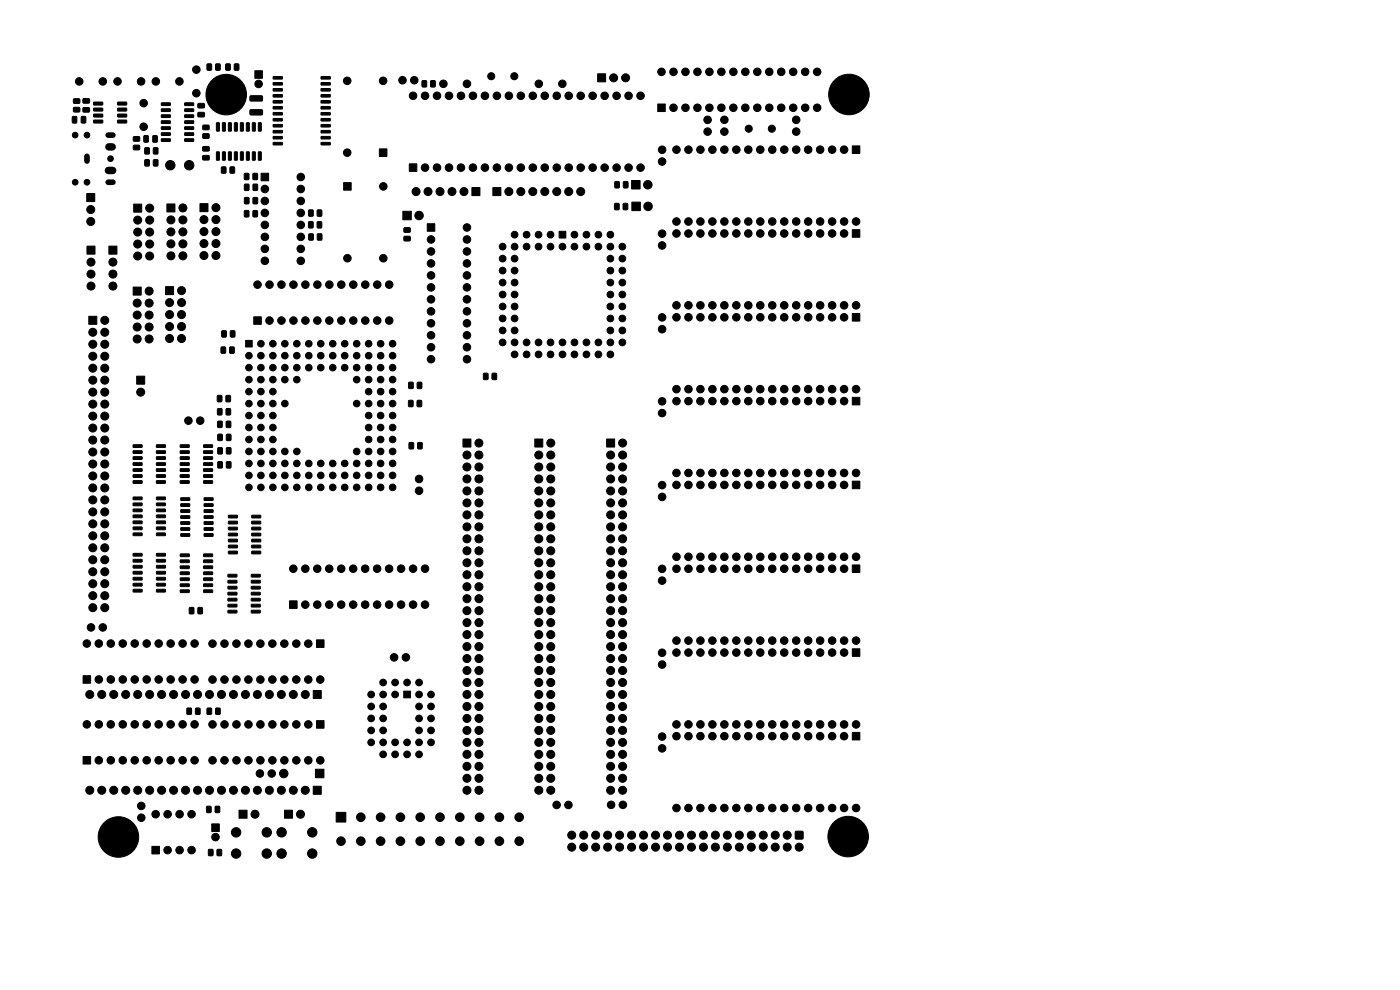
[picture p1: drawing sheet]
<svg xmlns="http://www.w3.org/2000/svg" width="297mm" height="210mm" viewBox="0 0 297 210" stroke-linecap="round" stroke-linejoin="round" font-family="sans-serif">
<g fill="none" stroke="#000" stroke-width="1">
<circle cx="72.3" cy="178.4" r=".51"/>
<circle cx="76.5" cy="173.4" r=".51"/>
<circle cx="76.5" cy="178.4" r=".51"/>
<circle cx="80.7" cy="173.4" r=".51"/>
<circle cx="80.7" cy="178.4" r=".51"/>
<circle cx="84.9" cy="178.4" r=".51"/>
<circle cx="84.9" cy="173.4" r=".51"/>
<circle cx="89.1" cy="173.4" r=".51"/>
<circle cx="89.1" cy="178.4" r=".51"/>
<circle cx="93.3" cy="173.4" r=".51"/>
<circle cx="93.3" cy="178.4" r=".51"/>
<circle cx="97.5" cy="178.4" r=".51"/>
<circle cx="97.5" cy="173.4" r=".51"/>
<circle cx="101.7" cy="173.4" r=".51"/>
<circle cx="101.7" cy="178.4" r=".51"/>
<circle cx="105.9" cy="173.4" r=".51"/>
<circle cx="105.9" cy="178.4" r=".51"/>
<circle cx="110.1" cy="173.4" r=".51"/>
<circle cx="110.1" cy="178.4" r=".51"/>
</g>
<g fill="#000" stroke="#000" stroke-width=".21">
<path d="M44 13.6l.7-.1 .2 .2v1l-.1 .2h-.7l-.2-.1zM45.8 13.6l.7-.1 .2 .2v1l-.1 .2h-.6l-.3-.1zM47.9 13.6l.7-.1 .3 .2v1l-.2 .2h-.6l-.2-.1zM49.7 13.6l.8-.1 .2 .2v1l-.2 .2h-.6l-.2-.1zM54.1 15h1.6v1.6h-1.6zM58 16.3l1.8-.1 .1 .5-1.9 .1zM58 17.5h1.8l.1 .5h-1.9zM58 18.8h1.8l.1 .4-1.9 .1zM68.1 18.8h1.9l.1 .4-1.9 .1zM68.1 17.5h1.9l.1 .5h-1.9zM68.1 16.3l1.9-.1 .1 .5-1.9 .1zM89.6 17.2l.7-.1 .2 .1v1l-.1 .3h-.6l-.3-.2z"/>
<path d="M91.4 17.2l.7-.1 .2 .1 .1 1-.2 .3h-.6l-.2-.2zM126.8 15.7h1.7v1.7h-1.7zM15.4 24.7h.7l.2 .1v1.1l-.1 .2h-.6l-.3-.1zM15.6 21l1.2-.1 .2 .3-.1 .6-.2 .2-1-.1-.1-.2zM15.6 22.8h1.2l.2 .2-.1 .6-.2 .2h-1l-.1-.3zM17.6 22.9l1.3-.1 .1 .3v.5l-.2 .2h-1.1l-.1-.2zM17.6 21l1.3-.1 .1 .3v.5l-.2 .2h-1.1l-.1-.2zM17.3 24.7h.7l.2 .1v1.1l-.1 .2h-.6l-.3-.1zM19.9 21.7h1.8l.1 .5-1.9 .1zM19.9 23l1.8-.1 .1 .6-1.9 .1zM19.9 24.2h1.8l.1 .5-1.9 .1zM19.9 25.5h1.8l.1 .5-1.9 .1z"/>
<path d="M25 25.5h1.8l.1 .5-1.9 .1zM25 24.2h1.8l.1 .5-1.9 .1zM25 23l1.8-.1 .1 .6-1.9 .1zM25 21.7h1.8l.1 .5-1.9 .1zM28.3 30.8h1.2l.2 .2-.1 .6-.2 .2h-1l-.1-.2zM28.3 29h1.2l.2 .2-.1 .6-.2 .2h-1l-.1-.3zM30.8 31.4l.7-.1 .2 .2v1l-.1 .2h-.7l-.2-.2zM30.8 33.9l.7-.1 .2 .2v1l-.1 .2h-.7l-.2-.1zM30.6 28.8l.6-.1 .3 .2v1l-.2 .3h-.6l-.2-.2zM32.6 31.4l.7-.1 .2 .2v1l-.1 .2h-.6l-.3-.2zM32.6 33.9l.7-.1 .2 .2v1l-.1 .2h-.6l-.3-.1zM32.5 28.8l.6-.1 .3 .2v1l-.2 .3h-.6l-.2-.2z"/>
<path d="M34.3 21.8h1.8v.5l-1.8 .1zM34.3 23.1h1.8v.5l-1.8 .1zM34.3 24.4l1.8-.1v.5l-1.8 .1zM34.3 25.7l1.8-.1v.5l-1.8 .1zM34.3 26.9h1.8v.5l-1.8 .1zM34.3 28.2h1.8v.5h-1.8zM34.3 29.5l1.8-.1v.5l-1.8 .1zM39.2 29.5l1.8-.1 .1 .5-1.9 .1zM39.2 28.2h1.8l.1 .5h-1.9zM39.2 26.9h1.8l.1 .5-1.9 .1zM39.2 25.7l1.8-.1 .1 .5-1.9 .1zM39.2 24.4l1.8-.1 .1 .5-1.9 .1z"/>
<path d="M39.2 23.1h1.8l.1 .5-1.9 .1zM39.2 21.8h1.8l.1 .5-1.9 .1zM42 22l1.2-.1 .2 .3v.6l-.3 .1h-1l-.2-.2zM42 23.9l1.2-.1 .2 .3v.6l-.3 .1h-1l-.2-.2zM43 33h1.3l.1 .2v.6l-.2 .2-1.1-.1-.1-.2zM43 31.1h1.3l.1 .2v.6l-.2 .2-1.1-.1-.1-.2zM43.1 28.4h1.1l.2 .2v.6l-.3 .2-1-.1-.1-.2zM43.1 26.6l1.1-.1 .2 .3v.6l-.3 .1h-1l-.1-.2zM46 26.1h.5v1.7l-.6-.1zM46 32.2l.5 .1v1.7l-.6-.1zM47 35.4h.7l.2 .1 .1 1-.2 .2-.6 .1-.2-.2zM47.2 26.1h.6l-.1 1.7-.5-.1z"/>
<path d="M47.2 32.2l.6 .1-.1 1.7-.5-.1zM48.8 35.4h.7l.3 .1v1l-.2 .2-.6 .1-.2-.2zM48.5 26.1h.6l-.1 1.7-.5-.1zM48.5 32.2l.6 .1-.1 1.7-.5-.1zM49.8 26.1h.6l-.1 1.7-.6-.1zM49.8 32.2l.6 .1-.1 1.7-.6-.1zM51 26.1h.6l-.1 1.7-.5-.1zM51 32.2l.6 .1-.1 1.7-.5-.1zM51.9 36.8l.7-.1 .2 .2v1l-.1 .2h-.6l-.3-.1zM51.9 39.1l.7-.1 .2 .2v1l-.1 .2h-.6l-.3-.1zM52.3 26.1h.6l-.1 1.7-.5-.1zM52.3 32.2l.6 .1-.1 1.7-.5-.1z"/>
<path d="M53.7 36.8l.7-.1 .2 .2 .1 1-.2 .2h-.6l-.3-.1zM53.7 39.1l.7-.1 .3 .2v1l-.2 .2h-.6l-.2-.1zM53.6 26.1h.6l-.1 1.7-.6-.1zM53.6 32.2l.6 .1-.1 1.7-.6-.1zM54.8 26.1h.6l-.1 1.7-.5-.1zM54.8 32.2l.6 .1-.1 1.7-.5-.1zM55.4 36.8h1.6v1.5h-1.6zM53.1 20.4l2.5-.1 .1 .3v.7l-.2 .2-2.3-.1-.2-.2zM53.1 23.3h2.5l.1 .2v.7l-.2 .2h-2.3l-.2-.2zM58 20.1h1.8l.1 .4-1.9 .1zM58 21.4l1.8-.1 .1 .5-1.9 .1zM58 22.6h1.8l.1 .5h-1.9z"/>
<path d="M58 23.9h1.8l.1 .4-1.9 .1zM58 25.2l1.8-.1 .1 .5-1.9 .1zM58 26.4h1.8l.1 .5h-1.9zM58 27.7h1.8l.1 .4-1.9 .1zM58 29l1.8-.1 .1 .5-1.9 .1zM58 30.2h1.8l.1 .5h-1.9zM68.1 30.2h1.9l.1 .5h-1.9zM68.1 29l1.9-.1 .1 .5-1.9 .1zM68.1 27.7h1.9l.1 .4-1.9 .1zM68.1 26.4h1.9l.1 .5h-1.9zM68.1 25.2l1.9-.1 .1 .5-1.9 .1zM68.1 23.9h1.9l.1 .4-1.9 .1z"/>
<path d="M68.1 22.6h1.9l.1 .5h-1.9zM68.1 21.4l1.9-.1 .1 .5-1.9 .1zM68.1 20.1h1.9l.1 .4-1.9 .1zM72.9 38.7h1.6v1.6h-1.6zM80.5 31.6h1.6v1.6h-1.6zM86.8 34.8h1.6v1.6h-1.6zM100.1 39.8h1.7v1.7h-1.7zM130.5 38.6l.7-.1 .2 .1v1l-.1 .3h-.7l-.2-.2zM132.3 38.6l.7-.1 .2 .1v1l-.1 .3h-.6l-.3-.2zM139.5 22.1h1.6v1.6h-1.6zM180.8 30.9h1.6v1.7h-1.6zM18.4 41.1h1.7v1.7h-1.7z"/>
<path d="M18.5 52.2h1.7v1.7h-1.7zM23.1 52.2h1.7v1.7h-1.7zM28.4 43.3h1.7v1.7h-1.7zM35.4 43.3h1.7v1.7h-1.7zM42.4 43.2h1.7v1.7h-1.7zM51.9 44.7l.7-.1 .2 .2v1l-.1 .2h-.6l-.3-.1zM51.9 41.9h.7l.2 .1 .1 1-.2 .3h-.6l-.3-.2zM53.7 44.7l.7-.1 .2 .2 .1 1-.2 .2h-.6l-.3-.1zM53.7 41.9h.7l.3 .1v1l-.2 .3h-.6l-.2-.2zM65.5 47.1l.7-.1 .2 .1 .1 1-.2 .3h-.6l-.3-.2zM65.5 44.6l.7-.1 .2 .2 .1 .9-.2 .3h-.6l-.2-.2zM65.5 49.6h.7l.3 .1v1l-.2 .3h-.6l-.2-.2z"/>
<path d="M67.3 47.1l.7-.1 .3 .1v1l-.2 .3h-.6l-.2-.2zM67.3 44.6l.7-.1 .3 .2v.9l-.2 .3h-.6l-.2-.2zM67.4 49.6h.7l.2 .1v1l-.1 .3h-.7l-.2-.2zM85.5 44.8h1.8v1.8h-1.8zM85.7 50.2l1.2-.1 .2 .3-.1 .6-.2 .1h-1l-.1-.2zM85.7 48.4l1.2-.1 .2 .2-.1 .7-.2 .1h-1l-.1-.2zM90.6 47.5h1.6v1.6h-1.6zM104.6 39.8h1.7v1.7h-1.7zM118.6 49.1h1.4v1.4h-1.4zM130.4 43.2l.7-.1 .3 .2v1l-.2 .2h-.6l-.2-.1zM132.2 43.2l.7-.1 .3 .2v1l-.2 .2h-.6l-.2-.1zM134 38.3h1.8v1.8h-1.8z"/>
<path d="M134 42.9h1.8v1.8h-1.8zM180.8 48.7h1.6v1.6h-1.6zM18.8 67.1h1.7v1.7h-1.7zM28.2 60.9h1.7v1.7h-1.7zM35.1 60.8h1.7v1.7h-1.7zM46.9 73.6h.7l.3 .1v1l-.2 .3h-.6l-.2-.2zM47.1 70.2l.7-.1 .2 .2v1l-.1 .2h-.6l-.3-.1zM48.8 73.6h.7l.2 .1v1l-.1 .3h-.7l-.2-.2zM48.9 70.2l.7-.1 .2 .2 .1 1-.2 .2h-.6l-.2-.1zM52.1 72.2h1.4v1.4h-1.4zM53.8 67.2h1.6v1.6h-1.6zM102.6 79.2l.7-.1 .2 .2 .1 1-.2 .2-.6 .1-.2-.2z"/>
<path d="M104.4 79.2l.7-.1 .3 .2v1l-.2 .2-.6 .1-.2-.2zM180.8 66.5h1.6v1.6h-1.6zM28.3 94.4l1.8-.1 .1 .5-1.9 .1zM28.3 95.6h1.8l.1 .5-1.9 .1zM28.3 96.9h1.8l.1 .5-1.9 .1zM28.3 98.2h1.8l.1 .4-1.9 .1zM28.3 99.5l1.8-.1 .1 .5-1.9 .1zM29 79.8h1.7v1.7h-1.7zM33.2 99.5l1.8-.1 .1 .5-1.8 .1zM33.2 98.2h1.8l.1 .4-1.8 .1zM33.2 96.9h1.8l.1 .5-1.8 .1zM33.2 95.6h1.8l.1 .5-1.8 .1z"/>
<path d="M33.2 94.4l1.8-.1 .1 .5-1.8 .1zM38.3 94.4l1.8-.1 .1 .5-1.9 .1zM38.3 95.6h1.8l.1 .5-1.9 .1zM38.3 96.9h1.8l.1 .5-1.9 .1zM38.3 98.2h1.8l.1 .4-1.9 .1zM38.3 99.5l1.8-.1 .1 .5-1.9 .1zM43.2 99.5l1.8-.1 .1 .5-1.8 .1zM43.2 98.2h1.8l.1 .4-1.8 .1zM43.2 96.9h1.8l.1 .5-1.8 .1zM43.2 95.6h1.8l.1 .5-1.8 .1zM43.2 94.4l1.8-.1 .1 .5-1.8 .1zM46.2 86.7h.7l.2 .1v1l-.1 .2-.6 .1-.3-.2z"/>
<path d="M46.2 89.4l.7-.1 .2 .2 .1 1-.2 .2h-.6l-.2-.1zM46.2 92.2l.7-.1 .3 .1v1l-.2 .3h-.6l-.2-.2zM46.2 98l.8-.1 .2 .2v1l-.2 .2h-.6l-.2-.1zM46.2 95l.8-.1 .2 .2v1l-.2 .2h-.6l-.2-.1zM46.1 83.9h.8l.2 .1v1l-.2 .2-.6 .1-.2-.2zM48 86.7h.7l.2 .1 .1 1-.2 .2-.6 .1-.3-.2zM48 89.4l.7-.1 .3 .2v1l-.2 .2h-.6l-.2-.1zM48.1 92.2l.7-.1 .2 .1v1l-.1 .3h-.7l-.2-.2zM48.1 98l.7-.1 .2 .2v1l-.1 .2h-.6l-.3-.1zM48.1 95l.7-.1 .2 .2v1l-.1 .2h-.6l-.3-.1zM48 83.9h.7l.2 .1v1l-.1 .2-.6 .1-.3-.2zM86.7 85l.7-.1 .2 .2 .1 1-.2 .2h-.6l-.2-.2z"/>
<path d="M86.7 81.1l.7-.1 .3 .2v1l-.2 .2h-.6l-.2-.1zM86.8 93.9l.7-.1 .3 .2v1l-.2 .2-.6 .1-.2-.2zM88.5 85l.7-.1 .3 .2v1l-.2 .2h-.6l-.2-.2zM88.6 81.1l.7-.1 .2 .2v1l-.1 .2h-.7l-.2-.1zM88.6 93.9l.7-.1 .3 .2v1l-.2 .2-.6 .1-.2-.2zM98.2 93.1h1.7v1.7h-1.7zM113.5 93.1h1.6v1.7h-1.6zM128.7 93.1h1.7v1.7h-1.7zM180.8 84.3h1.6v1.6h-1.6zM28.3 100.7h1.8l.1 .5-1.9 .1zM28.3 102h1.8l.1 .5h-1.9zM28.3 117.4h1.8l.1 .5-1.9 .1z"/>
<path d="M28.3 118.7h1.8l.1 .5h-1.9zM28.3 105.5l1.8-.1 .1 .5-1.9 .1zM28.3 106.7h1.8l.1 .5-1.9 .1zM28.3 108h1.8l.1 .5h-1.9zM28.3 109.3l1.8-.1 .1 .5-1.9 .1zM28.3 110.5h1.8l.1 .5-1.9 .1zM28.3 111.8h1.8l.1 .5-1.9 .1zM28.3 113.1h1.8l.1 .4-1.9 .1zM33.2 102h1.8l.1 .5h-1.8zM33.2 100.7h1.8l.1 .5-1.8 .1zM33.2 118.7h1.8l.1 .5h-1.8zM33.2 117.4h1.8l.1 .5-1.8 .1z"/>
<path d="M33.2 113.1h1.8l.1 .4-1.8 .1zM33.2 111.8h1.8l.1 .5-1.8 .1zM33.2 110.5h1.8l.1 .5-1.8 .1zM33.2 109.3l1.8-.1 .1 .5-1.8 .1zM33.2 108h1.8l.1 .5h-1.8zM33.2 106.7h1.8l.1 .5-1.8 .1zM33.2 105.5l1.8-.1 .1 .5-1.8 .1zM38.3 100.7h1.8l.1 .5-1.9 .1zM38.3 102h1.8l.1 .5h-1.9zM38.3 117.5h1.8l.1 .5-1.9 .1zM38.3 118.8h1.8l.1 .5h-1.9zM38.4 105.6h1.8l.1 .5-1.9 .1z"/>
<path d="M38.4 106.9h1.8l.1 .4-1.9 .1zM38.4 108.2l1.8-.1 .1 .5-1.9 .1zM38.4 109.4h1.8l.1 .5-1.9 .1zM38.4 110.7h1.8l.1 .5h-1.9zM38.4 112l1.8-.1 .1 .5-1.9 .1zM38.4 113.2h1.8l.1 .5-1.9 .1zM43.2 102h1.8l.1 .5h-1.8zM43.2 100.7h1.8l.1 .5-1.8 .1zM43.2 118.8h1.8l.1 .5h-1.8zM43.2 117.5h1.8l.1 .5-1.8 .1zM43.3 113.2h1.8l.1 .5-1.8 .1zM43.3 112l1.8-.1 .1 .5-1.8 .1z"/>
<path d="M43.3 110.7h1.8l.1 .5h-1.8zM43.3 109.4h1.8l.1 .5-1.8 .1zM43.3 108.2l1.8-.1 .1 .5-1.8 .1zM43.3 106.9h1.8l.1 .4-1.8 .1zM43.3 105.6h1.8l.1 .5-1.8 .1zM48.5 109.3h1.8l.1 .5-1.9 .1zM48.5 110.6h1.8l.1 .5h-1.9zM48.5 111.9l1.8-.1 .1 .5-1.9 .1zM48.5 113.1h1.8l.1 .5-1.9 .1zM48.5 114.4h1.8l.1 .5h-1.9zM48.5 115.7l1.8-.1 .1 .5-1.9 .1zM48.5 116.9h1.8l.1 .5-1.9 .1z"/>
<path d="M53.4 116.9h1.8l.1 .5-1.8 .1zM53.4 115.7l1.8-.1 .1 .5-1.8 .1zM53.4 114.4h1.8l.1 .5h-1.8zM53.4 113.1h1.8l.1 .5-1.8 .1zM53.4 111.9l1.8-.1 .1 .5-1.8 .1zM53.4 110.6h1.8l.1 .5h-1.8zM53.4 109.3h1.8l.1 .5-1.8 .1zM180.8 102.1h1.6v1.6h-1.6zM180.8 119.8h1.6v1.7h-1.6zM28.3 120l1.8-.1 .1 .5-1.9 .1zM28.3 121.2h1.8l.1 .5-1.9 .1zM28.3 122.5h1.8l.1 .5h-1.9z"/>
<path d="M28.3 123.8l1.8-.1 .1 .5-1.9 .1zM28.3 125h1.8l.1 .5-1.9 .1zM33.2 125h1.8l.1 .5-1.8 .1zM33.2 123.8l1.8-.1 .1 .5-1.8 .1zM33.2 122.5h1.8l.1 .5h-1.8zM33.2 121.2h1.8l.1 .5-1.8 .1zM33.2 120l1.8-.1 .1 .5-1.8 .1zM38.3 120.1l1.8-.1 .1 .5-1.9 .1zM38.3 121.3h1.8l.1 .5-1.9 .1zM38.3 122.6h1.8l.1 .5-1.9 .1zM38.3 123.9h1.8l.1 .4-1.9 .1zM38.3 125.2l1.8-.1 .1 .5-1.9 .1z"/>
<path d="M40.2 128.9l.7-.1 .2 .2 .1 1-.2 .2h-.6l-.3-.1zM42 128.9l.7-.1 .3 .2v1l-.2 .2h-.6l-.2-.1zM43.2 125.2l1.8-.1 .1 .5-1.8 .1zM43.2 123.9h1.8l.1 .4-1.8 .1zM43.2 122.6h1.8l.1 .5-1.8 .1zM43.2 121.3h1.8l.1 .5-1.8 .1zM43.2 120.1l1.8-.1 .1 .5-1.8 .1zM48.4 121.9l1.8-.1 .1 .5-1.9 .1zM48.4 123.1h1.8l.1 .5-1.9 .1zM48.4 124.4h1.8l.1 .5h-1.9zM48.4 125.7l1.8-.1 .1 .5-1.9 .1zM48.4 126.9h1.8l.1 .5-1.9 .1z"/>
<path d="M48.4 128.2h1.8l.1 .5-1.9 .1zM48.4 129.5h1.8l.1 .4-1.9 .1zM53.3 129.5h1.8l.1 .4-1.8 .1zM53.3 128.2h1.8l.1 .5-1.8 .1zM53.3 126.9h1.8l.1 .5-1.8 .1zM53.3 125.7l1.8-.1 .1 .5-1.8 .1zM53.3 124.4h1.8l.1 .5h-1.8zM53.3 123.1h1.8l.1 .5-1.8 .1zM53.3 121.9l1.8-.1 .1 .5-1.8 .1zM61.4 127.5h1.6v1.6h-1.6zM67.1 135.7h1.6v1.6h-1.6zM180.8 137.6h1.6v1.6h-1.6z"/>
<path d="M17.6 143.3h1.6v1.6h-1.6zM39.7 150.2h.7l.2 .1v1l-.1 .3h-.6l-.3-.2zM41.5 150.2h.7l.3 .1v1l-.2 .3h-.6l-.2-.2zM44 150.2h.7l.2 .1v1l-.1 .3h-.7l-.2-.2zM45.8 150.2h.7l.2 .1v1l-.1 .3h-.6l-.3-.2zM66.5 146.5h1.7v1.7h-1.7zM67.1 152.9h1.6v1.6h-1.6zM85.6 146.6h1.5v1.4h-1.5zM180.8 155.4h1.6v1.6h-1.6zM17.6 160.5h1.6v1.6h-1.6zM43.9 171.1l.7-.1 .2 .2v1l-.1 .2h-.7l-.2-.2zM44.9 174.8h1.6v1.6h-1.6z"/>
<path d="M45.7 171.1l.7-.1 .2 .2v1l-.1 .2h-.6l-.3-.2zM50.7 171.9h1.7v1.7h-1.7zM60.4 171.9h1.7v1.7h-1.7zM66.5 166.8h1.7v1.7h-1.7zM66.9 163.2h1.8v1.8h-1.8zM71.3 172.3h2.1v2.1h-2.1zM168.8 176.4h1.5v1.5h-1.5zM32.2 179.5h1.6v1.6h-1.6zM44.3 180.2l.7-.1 .2 .2v1l-.1 .2h-.7l-.2-.1zM46.1 180.2l.7-.1 .2 .2v1l-.1 .2h-.6l-.3-.1z"/>
<circle cx="16.8" cy="17.3" r=".8"/>
<circle cx="21.8" cy="17.3" r=".8"/>
<circle cx="24.9" cy="17.3" r=".8"/>
<circle cx="29.9" cy="17.3" r=".8"/>
<circle cx="33.1" cy="17.3" r=".8"/>
<circle cx="38.1" cy="17.3" r=".8"/>
<circle cx="41.7" cy="14.8" r=".8"/>
<circle cx="41.7" cy="19.8" r=".8"/>
<circle cx="45.7" cy="17.8" r=".45"/>
<circle cx="48" cy="16.8" r=".45"/>
<circle cx="50.3" cy="17.8" r=".45"/>
<circle cx="54.9" cy="17.8" r=".8"/>
<circle cx="73.7" cy="17.1" r=".8"/>
<circle cx="81.3" cy="17.1" r=".8"/>
<circle cx="85.4" cy="17" r=".8"/>
<circle cx="87.9" cy="17" r=".8"/>
<circle cx="94.1" cy="17.8" r=".8"/>
<circle cx="99.1" cy="17.8" r=".8"/>
<circle cx="104.2" cy="16.2" r=".75"/>
<circle cx="109.1" cy="16.2" r=".75"/>
<circle cx="114.3" cy="17.8" r=".8"/>
<circle cx="119.3" cy="17.8" r=".8"/>
<circle cx="130.2" cy="16.5" r=".85"/>
<circle cx="132.7" cy="16.5" r=".85"/>
<circle cx="140.3" cy="15.2" r=".8"/>
<circle cx="142.9" cy="15.2" r=".8"/>
<circle cx="145.4" cy="15.2" r=".8"/>
<circle cx="148" cy="15.2" r=".8"/>
<circle cx="150.5" cy="15.2" r=".8"/>
<circle cx="153" cy="15.2" r=".8"/>
<circle cx="155.6" cy="15.2" r=".8"/>
<circle cx="158.1" cy="15.2" r=".8"/>
<circle cx="160.7" cy="15.2" r=".8"/>
<circle cx="163.2" cy="15.2" r=".8"/>
<circle cx="165.7" cy="15.2" r=".8"/>
<circle cx="168.3" cy="15.2" r=".8"/>
<circle cx="170.8" cy="15.2" r=".8"/>
<circle cx="173.4" cy="15.2" r=".8"/>
<circle cx="177.8" cy="17.8" r=".45"/>
<circle cx="180.1" cy="16.8" r=".45"/>
<circle cx="182.4" cy="17.8" r=".45"/>
<circle cx="15.9" cy="38.7" r=".6"/>
<circle cx="15.9" cy="28.7" r=".6"/>
<circle cx="18.4" cy="38.7" r=".6"/>
<circle cx="18.4" cy="28.7" r=".6"/>
<circle cx="23.4" cy="33.7" r=".6"/>
<circle cx="30.5" cy="21.9" r=".8"/>
<circle cx="30.5" cy="26.9" r=".8"/>
<circle cx="36.1" cy="35.1" r="1"/>
<circle cx="40.1" cy="35.1" r="1"/>
<circle cx="44.8" cy="20.1" r=".45"/>
<circle cx="45.7" cy="22.4" r=".45"/>
<circle cx="48" cy="20.1" r="4.3"/>
<circle cx="48" cy="23.3" r=".45"/>
<circle cx="50.3" cy="22.4" r=".45"/>
<circle cx="51.2" cy="20.1" r=".45"/>
<circle cx="63.8" cy="37.5" r=".8"/>
<circle cx="73.7" cy="32.4" r=".8"/>
<circle cx="81.3" cy="39.5" r=".8"/>
<circle cx="87.6" cy="20.3" r=".8"/>
<circle cx="90.2" cy="20.3" r=".8"/>
<circle cx="90.2" cy="35.6" r=".8"/>
<circle cx="92.7" cy="20.3" r=".8"/>
<circle cx="92.7" cy="35.6" r=".8"/>
<circle cx="95.2" cy="20.3" r=".8"/>
<circle cx="95.2" cy="35.6" r=".8"/>
<circle cx="97.8" cy="35.6" r=".8"/>
<circle cx="97.8" cy="20.3" r=".8"/>
<circle cx="100.3" cy="20.3" r=".8"/>
<circle cx="100.3" cy="35.6" r=".8"/>
<circle cx="102.9" cy="20.3" r=".8"/>
<circle cx="102.9" cy="35.6" r=".8"/>
<circle cx="105.4" cy="20.3" r=".8"/>
<circle cx="105.4" cy="35.6" r=".8"/>
<circle cx="107.9" cy="20.3" r=".8"/>
<circle cx="107.9" cy="35.6" r=".8"/>
<circle cx="110.5" cy="35.6" r=".8"/>
<circle cx="110.5" cy="20.3" r=".8"/>
<circle cx="113" cy="20.3" r=".8"/>
<circle cx="113" cy="35.6" r=".8"/>
<circle cx="115.6" cy="20.3" r=".8"/>
<circle cx="115.6" cy="35.6" r=".8"/>
<circle cx="118.1" cy="20.3" r=".8"/>
<circle cx="118.1" cy="35.6" r=".8"/>
<circle cx="120.6" cy="35.6" r=".8"/>
<circle cx="120.6" cy="20.3" r=".8"/>
<circle cx="123.2" cy="20.3" r=".8"/>
<circle cx="123.2" cy="35.6" r=".8"/>
<circle cx="125.7" cy="20.3" r=".8"/>
<circle cx="125.7" cy="35.6" r=".8"/>
<circle cx="128.3" cy="35.6" r=".8"/>
<circle cx="128.3" cy="20.3" r=".8"/>
<circle cx="130.8" cy="35.6" r=".8"/>
<circle cx="130.8" cy="20.3" r=".8"/>
<circle cx="133.3" cy="35.6" r=".8"/>
<circle cx="133.3" cy="20.3" r=".8"/>
<circle cx="135.9" cy="35.6" r=".8"/>
<circle cx="135.9" cy="20.3" r=".8"/>
<circle cx="137.4" cy="39.2" r=".9"/>
<circle cx="140.5" cy="34.3" r=".8"/>
<circle cx="140.5" cy="31.8" r=".8"/>
<circle cx="142.9" cy="22.9" r=".8"/>
<circle cx="143.5" cy="31.7" r=".8"/>
<circle cx="145.4" cy="22.9" r=".8"/>
<circle cx="146" cy="31.7" r=".8"/>
<circle cx="148" cy="22.9" r=".8"/>
<circle cx="148.6" cy="31.7" r=".8"/>
<circle cx="150.1" cy="27.9" r=".8"/>
<circle cx="150.1" cy="25.4" r=".8"/>
<circle cx="150.5" cy="22.9" r=".8"/>
<circle cx="151.1" cy="31.7" r=".8"/>
<circle cx="153" cy="22.9" r=".8"/>
<circle cx="153.7" cy="27.9" r=".8"/>
<circle cx="153.7" cy="25.4" r=".8"/>
<circle cx="153.7" cy="31.7" r=".8"/>
<circle cx="155.6" cy="22.9" r=".8"/>
<circle cx="156.2" cy="31.7" r=".8"/>
<circle cx="158.1" cy="22.9" r=".8"/>
<circle cx="158.7" cy="31.7" r=".8"/>
<circle cx="158.8" cy="27.3" r=".75"/>
<circle cx="160.7" cy="22.9" r=".8"/>
<circle cx="161.3" cy="31.7" r=".8"/>
<circle cx="163.2" cy="22.9" r=".8"/>
<circle cx="163.7" cy="27.3" r=".75"/>
<circle cx="163.8" cy="31.7" r=".8"/>
<circle cx="165.7" cy="22.9" r=".8"/>
<circle cx="166.4" cy="31.7" r=".8"/>
<circle cx="168.3" cy="22.9" r=".8"/>
<circle cx="168.9" cy="27.9" r=".8"/>
<circle cx="168.9" cy="25.4" r=".8"/>
<circle cx="168.9" cy="31.7" r=".8"/>
<circle cx="170.8" cy="22.9" r=".8"/>
<circle cx="171.4" cy="31.7" r=".8"/>
<circle cx="173.4" cy="22.9" r=".8"/>
<circle cx="174" cy="31.7" r=".8"/>
<circle cx="176.5" cy="31.7" r=".8"/>
<circle cx="176.9" cy="20" r=".45"/>
<circle cx="177.8" cy="22.3" r=".45"/>
<circle cx="179.1" cy="31.7" r=".8"/>
<circle cx="180.1" cy="20" r="4.3"/>
<circle cx="180.1" cy="23.3" r=".45"/>
<circle cx="182.4" cy="22.3" r=".45"/>
<circle cx="183.3" cy="20" r=".45"/>
<circle cx="19.3" cy="47" r=".85"/>
<circle cx="19.3" cy="44.4" r=".85"/>
<circle cx="19.3" cy="58.1" r=".85"/>
<circle cx="19.3" cy="55.6" r=".85"/>
<circle cx="24" cy="55.6" r=".85"/>
<circle cx="24" cy="58.1" r=".85"/>
<circle cx="29.2" cy="54.3" r=".85"/>
<circle cx="29.2" cy="49.2" r=".85"/>
<circle cx="29.2" cy="46.7" r=".85"/>
<circle cx="29.2" cy="51.8" r=".85"/>
<circle cx="31.8" cy="44.1" r=".85"/>
<circle cx="31.8" cy="49.2" r=".85"/>
<circle cx="31.8" cy="51.8" r=".85"/>
<circle cx="31.8" cy="46.7" r=".85"/>
<circle cx="31.8" cy="54.3" r=".85"/>
<circle cx="36.3" cy="54.3" r=".85"/>
<circle cx="36.3" cy="49.2" r=".85"/>
<circle cx="36.3" cy="51.7" r=".85"/>
<circle cx="36.3" cy="46.6" r=".85"/>
<circle cx="38.8" cy="54.3" r=".85"/>
<circle cx="38.8" cy="46.6" r=".85"/>
<circle cx="38.8" cy="44.1" r=".85"/>
<circle cx="38.8" cy="49.2" r=".85"/>
<circle cx="38.8" cy="51.7" r=".85"/>
<circle cx="43.3" cy="46.6" r=".85"/>
<circle cx="43.3" cy="51.7" r=".85"/>
<circle cx="43.3" cy="54.2" r=".85"/>
<circle cx="43.3" cy="49.1" r=".85"/>
<circle cx="45.8" cy="51.7" r=".85"/>
<circle cx="45.8" cy="46.6" r=".85"/>
<circle cx="45.8" cy="44" r=".85"/>
<circle cx="45.8" cy="49.1" r=".85"/>
<circle cx="45.8" cy="54.2" r=".85"/>
<circle cx="56.2" cy="40.1" r=".8"/>
<circle cx="56.2" cy="42.6" r=".8"/>
<circle cx="56.2" cy="45.2" r=".8"/>
<circle cx="56.2" cy="52.8" r=".8"/>
<circle cx="56.2" cy="47.7" r=".8"/>
<circle cx="56.2" cy="50.2" r=".8"/>
<circle cx="56.2" cy="55.3" r=".8"/>
<circle cx="63.8" cy="40.1" r=".8"/>
<circle cx="63.8" cy="42.6" r=".8"/>
<circle cx="63.8" cy="50.2" r=".8"/>
<circle cx="63.8" cy="47.7" r=".8"/>
<circle cx="63.8" cy="45.2" r=".8"/>
<circle cx="63.8" cy="55.3" r=".8"/>
<circle cx="63.8" cy="52.8" r=".8"/>
<circle cx="73.7" cy="54.8" r=".8"/>
<circle cx="81.3" cy="54.8" r=".8"/>
<circle cx="88.3" cy="40.6" r=".85"/>
<circle cx="88.9" cy="45.7" r=".9"/>
<circle cx="90.8" cy="40.6" r=".85"/>
<circle cx="91.4" cy="55.9" r=".8"/>
<circle cx="91.4" cy="50.8" r=".8"/>
<circle cx="91.4" cy="53.3" r=".8"/>
<circle cx="91.4" cy="58.4" r=".8"/>
<circle cx="93.3" cy="40.6" r=".85"/>
<circle cx="95.9" cy="40.6" r=".85"/>
<circle cx="98.4" cy="40.6" r=".85"/>
<circle cx="99.1" cy="50.8" r=".8"/>
<circle cx="99.1" cy="58.4" r=".8"/>
<circle cx="99.1" cy="55.9" r=".8"/>
<circle cx="99.1" cy="53.3" r=".8"/>
<circle cx="99.1" cy="48.3" r=".8"/>
<circle cx="106.6" cy="52.3" r=".71"/>
<circle cx="106.6" cy="54.9" r=".71"/>
<circle cx="106.6" cy="59.9" r=".71"/>
<circle cx="106.6" cy="57.4" r=".71"/>
<circle cx="107.9" cy="40.6" r=".85"/>
<circle cx="109.2" cy="57.4" r=".71"/>
<circle cx="109.2" cy="52.3" r=".71"/>
<circle cx="109.2" cy="59.9" r=".71"/>
<circle cx="109.2" cy="49.8" r=".71"/>
<circle cx="109.2" cy="54.9" r=".71"/>
<circle cx="110.5" cy="40.6" r=".85"/>
<circle cx="111.7" cy="49.8" r=".71"/>
<circle cx="111.7" cy="52.3" r=".71"/>
<circle cx="113" cy="40.6" r=".85"/>
<circle cx="114.2" cy="49.8" r=".71"/>
<circle cx="114.2" cy="52.3" r=".71"/>
<circle cx="115.6" cy="40.6" r=".85"/>
<circle cx="116.8" cy="49.8" r=".71"/>
<circle cx="116.8" cy="52.3" r=".71"/>
<circle cx="118.1" cy="40.6" r=".85"/>
<circle cx="119.3" cy="52.3" r=".71"/>
<circle cx="120.6" cy="40.6" r=".85"/>
<circle cx="121.9" cy="49.8" r=".71"/>
<circle cx="121.9" cy="52.3" r=".71"/>
<circle cx="123.2" cy="40.6" r=".85"/>
<circle cx="124.4" cy="52.3" r=".71"/>
<circle cx="124.4" cy="49.8" r=".71"/>
<circle cx="126.9" cy="49.8" r=".71"/>
<circle cx="126.9" cy="52.3" r=".71"/>
<circle cx="129.5" cy="49.8" r=".71"/>
<circle cx="129.5" cy="52.3" r=".71"/>
<circle cx="129.5" cy="57.4" r=".71"/>
<circle cx="129.5" cy="54.9" r=".71"/>
<circle cx="129.5" cy="59.9" r=".71"/>
<circle cx="132" cy="54.9" r=".71"/>
<circle cx="132" cy="57.4" r=".71"/>
<circle cx="132" cy="59.9" r=".71"/>
<circle cx="132" cy="52.3" r=".71"/>
<circle cx="137.5" cy="43.8" r=".9"/>
<circle cx="140.5" cy="49.6" r=".8"/>
<circle cx="140.5" cy="52.1" r=".8"/>
<circle cx="143.5" cy="49.5" r=".8"/>
<circle cx="143.5" cy="47" r=".8"/>
<circle cx="146" cy="49.5" r=".8"/>
<circle cx="146" cy="47" r=".8"/>
<circle cx="148.6" cy="49.5" r=".8"/>
<circle cx="148.6" cy="47" r=".8"/>
<circle cx="151.1" cy="47" r=".8"/>
<circle cx="151.1" cy="49.5" r=".8"/>
<circle cx="153.7" cy="49.5" r=".8"/>
<circle cx="153.7" cy="47" r=".8"/>
<circle cx="156.2" cy="49.5" r=".8"/>
<circle cx="156.2" cy="47" r=".8"/>
<circle cx="158.7" cy="47" r=".8"/>
<circle cx="158.7" cy="49.5" r=".8"/>
<circle cx="161.3" cy="49.5" r=".8"/>
<circle cx="161.3" cy="47" r=".8"/>
<circle cx="163.8" cy="49.5" r=".8"/>
<circle cx="163.8" cy="47" r=".8"/>
<circle cx="166.4" cy="49.5" r=".8"/>
<circle cx="166.4" cy="47" r=".8"/>
<circle cx="168.9" cy="49.5" r=".8"/>
<circle cx="168.9" cy="47" r=".8"/>
<circle cx="171.4" cy="49.5" r=".8"/>
<circle cx="171.4" cy="47" r=".8"/>
<circle cx="174" cy="49.5" r=".8"/>
<circle cx="174" cy="47" r=".8"/>
<circle cx="176.5" cy="49.5" r=".8"/>
<circle cx="176.5" cy="47" r=".8"/>
<circle cx="179.1" cy="47" r=".8"/>
<circle cx="179.1" cy="49.5" r=".8"/>
<circle cx="181.6" cy="47" r=".8"/>
<circle cx="19.3" cy="60.7" r=".85"/>
<circle cx="19.7" cy="75.6" r=".85"/>
<circle cx="19.7" cy="70.5" r=".85"/>
<circle cx="19.7" cy="73" r=".85"/>
<circle cx="19.7" cy="78.1" r=".85"/>
<circle cx="22.2" cy="67.9" r=".85"/>
<circle cx="22.2" cy="70.5" r=".85"/>
<circle cx="22.2" cy="75.6" r=".85"/>
<circle cx="22.2" cy="78.1" r=".85"/>
<circle cx="22.2" cy="73" r=".85"/>
<circle cx="24" cy="60.7" r=".85"/>
<circle cx="29.1" cy="64.3" r=".85"/>
<circle cx="29.1" cy="69.4" r=".85"/>
<circle cx="29.1" cy="66.8" r=".85"/>
<circle cx="29.1" cy="71.9" r=".85"/>
<circle cx="31.6" cy="69.4" r=".85"/>
<circle cx="31.6" cy="71.9" r=".85"/>
<circle cx="31.6" cy="64.3" r=".85"/>
<circle cx="31.6" cy="66.8" r=".85"/>
<circle cx="31.6" cy="61.7" r=".85"/>
<circle cx="36" cy="69.3" r=".85"/>
<circle cx="36" cy="64.2" r=".85"/>
<circle cx="36" cy="71.8" r=".85"/>
<circle cx="36" cy="66.7" r=".85"/>
<circle cx="38.5" cy="69.3" r=".85"/>
<circle cx="38.5" cy="61.6" r=".85"/>
<circle cx="38.5" cy="66.7" r=".85"/>
<circle cx="38.5" cy="64.2" r=".85"/>
<circle cx="38.5" cy="71.8" r=".85"/>
<circle cx="52.8" cy="75.4" r=".7"/>
<circle cx="52.8" cy="78" r=".7"/>
<circle cx="54.6" cy="60.4" r=".8"/>
<circle cx="55.3" cy="72.9" r=".7"/>
<circle cx="55.3" cy="78" r=".7"/>
<circle cx="55.3" cy="75.4" r=".7"/>
<circle cx="57.2" cy="60.4" r=".8"/>
<circle cx="57.2" cy="68" r=".8"/>
<circle cx="57.9" cy="75.4" r=".7"/>
<circle cx="57.9" cy="78" r=".7"/>
<circle cx="57.9" cy="72.9" r=".7"/>
<circle cx="59.7" cy="60.4" r=".8"/>
<circle cx="59.7" cy="68" r=".8"/>
<circle cx="60.4" cy="72.9" r=".7"/>
<circle cx="60.4" cy="75.4" r=".7"/>
<circle cx="60.4" cy="78" r=".7"/>
<circle cx="62.2" cy="68" r=".8"/>
<circle cx="62.2" cy="60.4" r=".8"/>
<circle cx="63" cy="75.4" r=".7"/>
<circle cx="63" cy="78" r=".7"/>
<circle cx="63" cy="72.9" r=".7"/>
<circle cx="64.8" cy="60.4" r=".8"/>
<circle cx="64.8" cy="68" r=".8"/>
<circle cx="65.5" cy="75.4" r=".7"/>
<circle cx="65.5" cy="72.9" r=".7"/>
<circle cx="65.5" cy="78" r=".7"/>
<circle cx="67.3" cy="68" r=".8"/>
<circle cx="67.3" cy="60.4" r=".8"/>
<circle cx="68" cy="72.9" r=".7"/>
<circle cx="68" cy="75.4" r=".7"/>
<circle cx="68" cy="78" r=".7"/>
<circle cx="69.9" cy="68" r=".8"/>
<circle cx="69.9" cy="60.4" r=".8"/>
<circle cx="70.6" cy="72.9" r=".7"/>
<circle cx="70.6" cy="75.4" r=".7"/>
<circle cx="70.6" cy="78" r=".7"/>
<circle cx="72.4" cy="68" r=".8"/>
<circle cx="72.4" cy="60.4" r=".8"/>
<circle cx="73.1" cy="75.4" r=".7"/>
<circle cx="73.1" cy="78" r=".7"/>
<circle cx="73.1" cy="72.9" r=".7"/>
<circle cx="74.9" cy="68" r=".8"/>
<circle cx="74.9" cy="60.4" r=".8"/>
<circle cx="75.7" cy="72.9" r=".7"/>
<circle cx="75.7" cy="75.4" r=".7"/>
<circle cx="75.7" cy="78" r=".7"/>
<circle cx="77.5" cy="68" r=".8"/>
<circle cx="77.5" cy="60.4" r=".8"/>
<circle cx="78.2" cy="72.9" r=".7"/>
<circle cx="78.2" cy="75.4" r=".7"/>
<circle cx="78.2" cy="78" r=".7"/>
<circle cx="80" cy="60.4" r=".8"/>
<circle cx="80" cy="68" r=".8"/>
<circle cx="80.7" cy="75.4" r=".7"/>
<circle cx="80.7" cy="78" r=".7"/>
<circle cx="80.7" cy="72.9" r=".7"/>
<circle cx="82.6" cy="68" r=".8"/>
<circle cx="82.6" cy="60.4" r=".8"/>
<circle cx="83.3" cy="78" r=".7"/>
<circle cx="83.3" cy="72.9" r=".7"/>
<circle cx="83.3" cy="75.4" r=".7"/>
<circle cx="91.4" cy="66" r=".8"/>
<circle cx="91.4" cy="73.7" r=".8"/>
<circle cx="91.4" cy="68.6" r=".8"/>
<circle cx="91.4" cy="71.1" r=".8"/>
<circle cx="91.4" cy="63.5" r=".8"/>
<circle cx="91.4" cy="76.2" r=".8"/>
<circle cx="91.4" cy="61" r=".8"/>
<circle cx="99.1" cy="63.5" r=".8"/>
<circle cx="99.1" cy="66" r=".8"/>
<circle cx="99.1" cy="76.2" r=".8"/>
<circle cx="99.1" cy="73.7" r=".8"/>
<circle cx="99.1" cy="61" r=".8"/>
<circle cx="99.1" cy="68.6" r=".8"/>
<circle cx="99.1" cy="71.1" r=".8"/>
<circle cx="106.6" cy="67.6" r=".71"/>
<circle cx="106.6" cy="62.5" r=".71"/>
<circle cx="106.6" cy="65" r=".71"/>
<circle cx="106.6" cy="72.6" r=".71"/>
<circle cx="106.6" cy="70.1" r=".71"/>
<circle cx="109.2" cy="75.2" r=".71"/>
<circle cx="109.2" cy="70.1" r=".71"/>
<circle cx="109.2" cy="62.5" r=".71"/>
<circle cx="109.2" cy="67.6" r=".71"/>
<circle cx="109.2" cy="65" r=".71"/>
<circle cx="109.2" cy="72.6" r=".71"/>
<circle cx="111.7" cy="75.2" r=".71"/>
<circle cx="111.7" cy="72.6" r=".71"/>
<circle cx="114.2" cy="75.2" r=".71"/>
<circle cx="114.2" cy="72.6" r=".71"/>
<circle cx="116.8" cy="72.6" r=".71"/>
<circle cx="116.8" cy="75.2" r=".71"/>
<circle cx="119.3" cy="72.6" r=".71"/>
<circle cx="119.3" cy="75.2" r=".71"/>
<circle cx="121.9" cy="75.2" r=".71"/>
<circle cx="121.9" cy="72.6" r=".71"/>
<circle cx="124.4" cy="72.6" r=".71"/>
<circle cx="124.4" cy="75.2" r=".71"/>
<circle cx="126.9" cy="72.6" r=".71"/>
<circle cx="126.9" cy="75.2" r=".71"/>
<circle cx="129.5" cy="65" r=".71"/>
<circle cx="129.5" cy="75.2" r=".71"/>
<circle cx="129.5" cy="72.6" r=".71"/>
<circle cx="129.5" cy="70.1" r=".71"/>
<circle cx="129.5" cy="62.5" r=".71"/>
<circle cx="129.5" cy="67.6" r=".71"/>
<circle cx="132" cy="67.6" r=".71"/>
<circle cx="132" cy="72.6" r=".71"/>
<circle cx="132" cy="65" r=".71"/>
<circle cx="132" cy="70.1" r=".71"/>
<circle cx="132" cy="62.5" r=".71"/>
<circle cx="140.5" cy="69.8" r=".8"/>
<circle cx="140.5" cy="67.3" r=".8"/>
<circle cx="143.5" cy="64.8" r=".8"/>
<circle cx="143.5" cy="67.3" r=".8"/>
<circle cx="146" cy="67.3" r=".8"/>
<circle cx="146" cy="64.8" r=".8"/>
<circle cx="148.6" cy="67.3" r=".8"/>
<circle cx="148.6" cy="64.8" r=".8"/>
<circle cx="151.1" cy="67.3" r=".8"/>
<circle cx="151.1" cy="64.8" r=".8"/>
<circle cx="153.7" cy="67.3" r=".8"/>
<circle cx="153.7" cy="64.8" r=".8"/>
<circle cx="156.2" cy="67.3" r=".8"/>
<circle cx="156.2" cy="64.8" r=".8"/>
<circle cx="158.7" cy="67.3" r=".8"/>
<circle cx="158.7" cy="64.8" r=".8"/>
<circle cx="161.3" cy="67.3" r=".8"/>
<circle cx="161.3" cy="64.8" r=".8"/>
<circle cx="163.8" cy="67.3" r=".8"/>
<circle cx="163.8" cy="64.8" r=".8"/>
<circle cx="166.4" cy="64.8" r=".8"/>
<circle cx="166.4" cy="67.3" r=".8"/>
<circle cx="168.9" cy="67.3" r=".8"/>
<circle cx="168.9" cy="64.8" r=".8"/>
<circle cx="171.4" cy="64.8" r=".8"/>
<circle cx="171.4" cy="67.3" r=".8"/>
<circle cx="174" cy="64.8" r=".8"/>
<circle cx="174" cy="67.3" r=".8"/>
<circle cx="176.5" cy="67.3" r=".8"/>
<circle cx="176.5" cy="64.8" r=".8"/>
<circle cx="179.1" cy="67.3" r=".8"/>
<circle cx="179.1" cy="64.8" r=".8"/>
<circle cx="181.6" cy="64.8" r=".8"/>
<circle cx="19.7" cy="85.7" r=".85"/>
<circle cx="19.7" cy="88.3" r=".85"/>
<circle cx="19.7" cy="83.2" r=".85"/>
<circle cx="19.7" cy="80.6" r=".85"/>
<circle cx="19.7" cy="93.3" r=".85"/>
<circle cx="19.7" cy="98.4" r=".85"/>
<circle cx="19.7" cy="95.9" r=".85"/>
<circle cx="19.7" cy="90.8" r=".85"/>
<circle cx="22.2" cy="93.3" r=".85"/>
<circle cx="22.2" cy="88.3" r=".85"/>
<circle cx="22.2" cy="90.8" r=".85"/>
<circle cx="22.2" cy="98.4" r=".85"/>
<circle cx="22.2" cy="85.7" r=".85"/>
<circle cx="22.2" cy="80.6" r=".85"/>
<circle cx="22.2" cy="83.2" r=".85"/>
<circle cx="22.2" cy="95.9" r=".85"/>
<circle cx="29.8" cy="83.2" r=".85"/>
<circle cx="40" cy="89.2" r=".8"/>
<circle cx="42.5" cy="89.2" r=".8"/>
<circle cx="52.8" cy="88.1" r=".7"/>
<circle cx="52.8" cy="95.8" r=".7"/>
<circle cx="52.8" cy="83.1" r=".7"/>
<circle cx="52.8" cy="93.2" r=".7"/>
<circle cx="52.8" cy="98.3" r=".7"/>
<circle cx="52.8" cy="80.5" r=".7"/>
<circle cx="52.8" cy="85.6" r=".7"/>
<circle cx="52.8" cy="90.7" r=".7"/>
<circle cx="55.3" cy="90.7" r=".7"/>
<circle cx="55.3" cy="95.8" r=".7"/>
<circle cx="55.3" cy="88.1" r=".7"/>
<circle cx="55.3" cy="98.3" r=".7"/>
<circle cx="55.3" cy="85.6" r=".7"/>
<circle cx="55.3" cy="93.2" r=".7"/>
<circle cx="55.3" cy="80.5" r=".7"/>
<circle cx="55.3" cy="83.1" r=".7"/>
<circle cx="57.9" cy="95.8" r=".7"/>
<circle cx="57.9" cy="90.7" r=".7"/>
<circle cx="57.9" cy="93.2" r=".7"/>
<circle cx="57.9" cy="98.3" r=".7"/>
<circle cx="57.9" cy="80.5" r=".7"/>
<circle cx="57.9" cy="85.6" r=".7"/>
<circle cx="57.9" cy="83.1" r=".7"/>
<circle cx="57.9" cy="88.1" r=".7"/>
<circle cx="60.4" cy="98.3" r=".7"/>
<circle cx="60.4" cy="85.6" r=".7"/>
<circle cx="60.4" cy="80.5" r=".7"/>
<circle cx="60.4" cy="95.8" r=".7"/>
<circle cx="63" cy="95.8" r=".7"/>
<circle cx="63" cy="98.3" r=".7"/>
<circle cx="63" cy="80.5" r=".7"/>
<circle cx="65.5" cy="98.3" r=".7"/>
<circle cx="68" cy="98.3" r=".7"/>
<circle cx="70.6" cy="98.3" r=".7"/>
<circle cx="73.1" cy="98.3" r=".7"/>
<circle cx="75.7" cy="95.8" r=".7"/>
<circle cx="75.7" cy="85.6" r=".7"/>
<circle cx="75.7" cy="80.5" r=".7"/>
<circle cx="75.7" cy="98.3" r=".7"/>
<circle cx="78.2" cy="90.7" r=".7"/>
<circle cx="78.2" cy="88.1" r=".7"/>
<circle cx="78.2" cy="93.2" r=".7"/>
<circle cx="78.2" cy="80.5" r=".7"/>
<circle cx="78.2" cy="98.3" r=".7"/>
<circle cx="78.2" cy="83.1" r=".7"/>
<circle cx="78.2" cy="95.8" r=".7"/>
<circle cx="78.2" cy="85.6" r=".7"/>
<circle cx="80.7" cy="90.7" r=".7"/>
<circle cx="80.7" cy="95.8" r=".7"/>
<circle cx="80.7" cy="98.3" r=".7"/>
<circle cx="80.7" cy="80.5" r=".7"/>
<circle cx="80.7" cy="83.1" r=".7"/>
<circle cx="80.7" cy="88.1" r=".7"/>
<circle cx="80.7" cy="85.6" r=".7"/>
<circle cx="80.7" cy="93.2" r=".7"/>
<circle cx="83.3" cy="98.3" r=".7"/>
<circle cx="83.3" cy="80.5" r=".7"/>
<circle cx="83.3" cy="83.1" r=".7"/>
<circle cx="83.3" cy="95.8" r=".7"/>
<circle cx="83.3" cy="90.7" r=".7"/>
<circle cx="83.3" cy="85.6" r=".7"/>
<circle cx="83.3" cy="88.1" r=".7"/>
<circle cx="83.3" cy="93.2" r=".7"/>
<circle cx="99.1" cy="96.5" r=".85"/>
<circle cx="99.1" cy="99.1" r=".85"/>
<circle cx="101.6" cy="94" r=".85"/>
<circle cx="101.6" cy="99.1" r=".85"/>
<circle cx="101.6" cy="96.5" r=".85"/>
<circle cx="114.3" cy="99.1" r=".85"/>
<circle cx="114.3" cy="96.5" r=".85"/>
<circle cx="116.8" cy="96.5" r=".85"/>
<circle cx="116.8" cy="99.1" r=".85"/>
<circle cx="116.8" cy="94" r=".85"/>
<circle cx="129.5" cy="96.5" r=".85"/>
<circle cx="129.5" cy="99.1" r=".85"/>
<circle cx="132.1" cy="99.1" r=".85"/>
<circle cx="132.1" cy="94" r=".85"/>
<circle cx="132.1" cy="96.5" r=".85"/>
<circle cx="140.5" cy="85.1" r=".8"/>
<circle cx="140.5" cy="87.6" r=".8"/>
<circle cx="143.5" cy="82.5" r=".8"/>
<circle cx="143.5" cy="85.1" r=".8"/>
<circle cx="146" cy="85.1" r=".8"/>
<circle cx="146" cy="82.5" r=".8"/>
<circle cx="148.6" cy="85.1" r=".8"/>
<circle cx="148.6" cy="82.5" r=".8"/>
<circle cx="151.1" cy="85.1" r=".8"/>
<circle cx="151.1" cy="82.5" r=".8"/>
<circle cx="153.7" cy="82.5" r=".8"/>
<circle cx="153.7" cy="85.1" r=".8"/>
<circle cx="156.2" cy="85.1" r=".8"/>
<circle cx="156.2" cy="82.5" r=".8"/>
<circle cx="158.7" cy="85.1" r=".8"/>
<circle cx="158.7" cy="82.5" r=".8"/>
<circle cx="161.3" cy="85.1" r=".8"/>
<circle cx="161.3" cy="82.5" r=".8"/>
<circle cx="163.8" cy="85.1" r=".8"/>
<circle cx="163.8" cy="82.5" r=".8"/>
<circle cx="166.4" cy="82.5" r=".8"/>
<circle cx="166.4" cy="85.1" r=".8"/>
<circle cx="168.9" cy="82.5" r=".8"/>
<circle cx="168.9" cy="85.1" r=".8"/>
<circle cx="171.4" cy="82.5" r=".8"/>
<circle cx="171.4" cy="85.1" r=".8"/>
<circle cx="174" cy="85.1" r=".8"/>
<circle cx="174" cy="82.5" r=".8"/>
<circle cx="176.5" cy="82.5" r=".8"/>
<circle cx="176.5" cy="85.1" r=".8"/>
<circle cx="179.1" cy="82.5" r=".8"/>
<circle cx="179.1" cy="85.1" r=".8"/>
<circle cx="181.6" cy="82.5" r=".8"/>
<circle cx="19.7" cy="111.1" r=".85"/>
<circle cx="19.7" cy="103.5" r=".85"/>
<circle cx="19.7" cy="108.6" r=".85"/>
<circle cx="19.7" cy="106" r=".85"/>
<circle cx="19.7" cy="116.2" r=".85"/>
<circle cx="19.7" cy="118.7" r=".85"/>
<circle cx="19.7" cy="101" r=".85"/>
<circle cx="19.7" cy="113.7" r=".85"/>
<circle cx="22.2" cy="103.5" r=".85"/>
<circle cx="22.2" cy="111.1" r=".85"/>
<circle cx="22.2" cy="113.7" r=".85"/>
<circle cx="22.2" cy="108.6" r=".85"/>
<circle cx="22.2" cy="106" r=".85"/>
<circle cx="22.2" cy="116.2" r=".85"/>
<circle cx="22.2" cy="118.7" r=".85"/>
<circle cx="22.2" cy="101" r=".85"/>
<circle cx="52.8" cy="100.8" r=".7"/>
<circle cx="52.8" cy="103.4" r=".7"/>
<circle cx="55.3" cy="100.8" r=".7"/>
<circle cx="55.3" cy="103.4" r=".7"/>
<circle cx="57.9" cy="100.8" r=".7"/>
<circle cx="57.9" cy="103.4" r=".7"/>
<circle cx="60.4" cy="103.4" r=".7"/>
<circle cx="60.4" cy="100.8" r=".7"/>
<circle cx="63" cy="100.8" r=".7"/>
<circle cx="63" cy="103.4" r=".7"/>
<circle cx="65.5" cy="100.8" r=".7"/>
<circle cx="65.5" cy="103.4" r=".7"/>
<circle cx="68" cy="103.4" r=".7"/>
<circle cx="68" cy="100.8" r=".7"/>
<circle cx="70.6" cy="100.8" r=".7"/>
<circle cx="70.6" cy="103.4" r=".7"/>
<circle cx="73.1" cy="100.8" r=".7"/>
<circle cx="73.1" cy="103.4" r=".7"/>
<circle cx="75.7" cy="103.4" r=".7"/>
<circle cx="75.7" cy="100.8" r=".7"/>
<circle cx="78.2" cy="103.4" r=".7"/>
<circle cx="78.2" cy="100.8" r=".7"/>
<circle cx="80.7" cy="100.8" r=".7"/>
<circle cx="80.7" cy="103.4" r=".7"/>
<circle cx="83.3" cy="103.4" r=".7"/>
<circle cx="83.3" cy="100.8" r=".7"/>
<circle cx="88.9" cy="104.1" r=".8"/>
<circle cx="88.9" cy="101.6" r=".8"/>
<circle cx="99.1" cy="101.6" r=".85"/>
<circle cx="99.1" cy="109.2" r=".85"/>
<circle cx="99.1" cy="119.4" r=".85"/>
<circle cx="99.1" cy="111.8" r=".85"/>
<circle cx="99.1" cy="114.3" r=".85"/>
<circle cx="99.1" cy="106.7" r=".85"/>
<circle cx="99.1" cy="116.8" r=".85"/>
<circle cx="99.1" cy="104.1" r=".85"/>
<circle cx="101.6" cy="104.1" r=".85"/>
<circle cx="101.6" cy="106.7" r=".85"/>
<circle cx="101.6" cy="101.6" r=".85"/>
<circle cx="101.6" cy="114.3" r=".85"/>
<circle cx="101.6" cy="109.2" r=".85"/>
<circle cx="101.6" cy="111.8" r=".85"/>
<circle cx="101.6" cy="116.8" r=".85"/>
<circle cx="101.6" cy="119.4" r=".85"/>
<circle cx="114.3" cy="109.2" r=".85"/>
<circle cx="114.3" cy="114.3" r=".85"/>
<circle cx="114.3" cy="119.4" r=".85"/>
<circle cx="114.3" cy="101.6" r=".85"/>
<circle cx="114.3" cy="106.7" r=".85"/>
<circle cx="114.3" cy="116.8" r=".85"/>
<circle cx="114.3" cy="104.1" r=".85"/>
<circle cx="114.3" cy="111.8" r=".85"/>
<circle cx="116.8" cy="101.6" r=".85"/>
<circle cx="116.8" cy="104.1" r=".85"/>
<circle cx="116.8" cy="111.8" r=".85"/>
<circle cx="116.8" cy="116.8" r=".85"/>
<circle cx="116.8" cy="109.2" r=".85"/>
<circle cx="116.8" cy="119.4" r=".85"/>
<circle cx="116.8" cy="106.7" r=".85"/>
<circle cx="116.8" cy="114.3" r=".85"/>
<circle cx="129.5" cy="111.8" r=".85"/>
<circle cx="129.5" cy="106.7" r=".85"/>
<circle cx="129.5" cy="104.1" r=".85"/>
<circle cx="129.5" cy="114.3" r=".85"/>
<circle cx="129.5" cy="109.2" r=".85"/>
<circle cx="129.5" cy="116.8" r=".85"/>
<circle cx="129.5" cy="119.4" r=".85"/>
<circle cx="129.5" cy="101.6" r=".85"/>
<circle cx="132.1" cy="101.6" r=".85"/>
<circle cx="132.1" cy="106.7" r=".85"/>
<circle cx="132.1" cy="104.1" r=".85"/>
<circle cx="132.1" cy="109.2" r=".85"/>
<circle cx="132.1" cy="111.8" r=".85"/>
<circle cx="132.1" cy="116.8" r=".85"/>
<circle cx="132.1" cy="119.4" r=".85"/>
<circle cx="132.1" cy="114.3" r=".85"/>
<circle cx="140.5" cy="102.9" r=".8"/>
<circle cx="140.5" cy="105.4" r=".8"/>
<circle cx="143.5" cy="100.3" r=".8"/>
<circle cx="143.5" cy="102.9" r=".8"/>
<circle cx="143.5" cy="118.1" r=".8"/>
<circle cx="146" cy="118.1" r=".8"/>
<circle cx="146" cy="100.3" r=".8"/>
<circle cx="146" cy="102.9" r=".8"/>
<circle cx="148.6" cy="100.3" r=".8"/>
<circle cx="148.6" cy="102.9" r=".8"/>
<circle cx="148.6" cy="118.1" r=".8"/>
<circle cx="151.1" cy="102.9" r=".8"/>
<circle cx="151.1" cy="100.3" r=".8"/>
<circle cx="151.1" cy="118.1" r=".8"/>
<circle cx="153.7" cy="100.3" r=".8"/>
<circle cx="153.7" cy="102.9" r=".8"/>
<circle cx="153.7" cy="118.1" r=".8"/>
<circle cx="156.2" cy="100.3" r=".8"/>
<circle cx="156.2" cy="102.9" r=".8"/>
<circle cx="156.2" cy="118.1" r=".8"/>
<circle cx="158.7" cy="100.3" r=".8"/>
<circle cx="158.7" cy="102.9" r=".8"/>
<circle cx="158.7" cy="118.1" r=".8"/>
<circle cx="161.3" cy="102.9" r=".8"/>
<circle cx="161.3" cy="118.1" r=".8"/>
<circle cx="161.3" cy="100.3" r=".8"/>
<circle cx="163.8" cy="100.3" r=".8"/>
<circle cx="163.8" cy="102.9" r=".8"/>
<circle cx="163.8" cy="118.1" r=".8"/>
<circle cx="166.4" cy="100.3" r=".8"/>
<circle cx="166.4" cy="118.1" r=".8"/>
<circle cx="166.4" cy="102.9" r=".8"/>
<circle cx="168.9" cy="100.3" r=".8"/>
<circle cx="168.9" cy="102.9" r=".8"/>
<circle cx="168.9" cy="118.1" r=".8"/>
<circle cx="171.4" cy="118.1" r=".8"/>
<circle cx="171.4" cy="100.3" r=".8"/>
<circle cx="171.4" cy="102.9" r=".8"/>
<circle cx="174" cy="102.9" r=".8"/>
<circle cx="174" cy="118.1" r=".8"/>
<circle cx="174" cy="100.3" r=".8"/>
<circle cx="176.5" cy="102.9" r=".8"/>
<circle cx="176.5" cy="100.3" r=".8"/>
<circle cx="176.5" cy="118.1" r=".8"/>
<circle cx="179.1" cy="102.9" r=".8"/>
<circle cx="179.1" cy="100.3" r=".8"/>
<circle cx="179.1" cy="118.1" r=".8"/>
<circle cx="181.6" cy="100.3" r=".8"/>
<circle cx="181.6" cy="118.1" r=".8"/>
<circle cx="18.4" cy="136.5" r=".8"/>
<circle cx="19.3" cy="133.1" r=".8"/>
<circle cx="19.7" cy="128.9" r=".85"/>
<circle cx="19.7" cy="126.4" r=".85"/>
<circle cx="19.7" cy="123.8" r=".85"/>
<circle cx="19.7" cy="121.3" r=".85"/>
<circle cx="21" cy="136.5" r=".8"/>
<circle cx="21.8" cy="133.1" r=".8"/>
<circle cx="22.2" cy="128.9" r=".85"/>
<circle cx="22.2" cy="126.4" r=".85"/>
<circle cx="22.2" cy="121.3" r=".85"/>
<circle cx="22.2" cy="123.8" r=".85"/>
<circle cx="23.5" cy="136.5" r=".8"/>
<circle cx="26" cy="136.5" r=".8"/>
<circle cx="28.6" cy="136.5" r=".8"/>
<circle cx="31.1" cy="136.5" r=".8"/>
<circle cx="33.7" cy="136.5" r=".8"/>
<circle cx="36.2" cy="136.5" r=".8"/>
<circle cx="38.7" cy="136.5" r=".8"/>
<circle cx="41.3" cy="136.5" r=".8"/>
<circle cx="45.1" cy="136.5" r=".8"/>
<circle cx="47.6" cy="136.5" r=".8"/>
<circle cx="50.2" cy="136.5" r=".8"/>
<circle cx="52.7" cy="136.5" r=".8"/>
<circle cx="55.2" cy="136.5" r=".8"/>
<circle cx="57.8" cy="136.5" r=".8"/>
<circle cx="60.3" cy="136.5" r=".8"/>
<circle cx="62.2" cy="120.6" r=".8"/>
<circle cx="62.9" cy="136.5" r=".8"/>
<circle cx="64.8" cy="120.6" r=".8"/>
<circle cx="64.8" cy="128.3" r=".8"/>
<circle cx="65.4" cy="136.5" r=".8"/>
<circle cx="67.3" cy="120.6" r=".8"/>
<circle cx="67.3" cy="128.3" r=".8"/>
<circle cx="69.8" cy="120.6" r=".8"/>
<circle cx="69.8" cy="128.3" r=".8"/>
<circle cx="72.4" cy="120.6" r=".8"/>
<circle cx="72.4" cy="128.3" r=".8"/>
<circle cx="74.9" cy="120.6" r=".8"/>
<circle cx="74.9" cy="128.3" r=".8"/>
<circle cx="77.5" cy="120.6" r=".8"/>
<circle cx="77.5" cy="128.3" r=".8"/>
<circle cx="80" cy="120.6" r=".8"/>
<circle cx="80" cy="128.3" r=".8"/>
<circle cx="82.5" cy="120.6" r=".8"/>
<circle cx="82.5" cy="128.3" r=".8"/>
<circle cx="83.6" cy="139.4" r=".8"/>
<circle cx="85.1" cy="120.6" r=".8"/>
<circle cx="85.1" cy="128.3" r=".8"/>
<circle cx="86.1" cy="139.4" r=".8"/>
<circle cx="87.6" cy="120.6" r=".8"/>
<circle cx="87.6" cy="128.3" r=".8"/>
<circle cx="90.2" cy="120.6" r=".8"/>
<circle cx="90.2" cy="128.3" r=".8"/>
<circle cx="99.1" cy="129.5" r=".85"/>
<circle cx="99.1" cy="134.6" r=".85"/>
<circle cx="99.1" cy="137.2" r=".85"/>
<circle cx="99.1" cy="139.7" r=".85"/>
<circle cx="99.1" cy="132.1" r=".85"/>
<circle cx="99.1" cy="127" r=".85"/>
<circle cx="99.1" cy="121.9" r=".85"/>
<circle cx="99.1" cy="124.5" r=".85"/>
<circle cx="101.6" cy="129.5" r=".85"/>
<circle cx="101.6" cy="134.6" r=".85"/>
<circle cx="101.6" cy="137.2" r=".85"/>
<circle cx="101.6" cy="132.1" r=".85"/>
<circle cx="101.6" cy="139.7" r=".85"/>
<circle cx="101.6" cy="127" r=".85"/>
<circle cx="101.6" cy="121.9" r=".85"/>
<circle cx="101.6" cy="124.5" r=".85"/>
<circle cx="114.3" cy="129.5" r=".85"/>
<circle cx="114.3" cy="134.6" r=".85"/>
<circle cx="114.3" cy="139.7" r=".85"/>
<circle cx="114.3" cy="132.1" r=".85"/>
<circle cx="114.3" cy="137.2" r=".85"/>
<circle cx="114.3" cy="127" r=".85"/>
<circle cx="114.3" cy="121.9" r=".85"/>
<circle cx="114.3" cy="124.5" r=".85"/>
<circle cx="116.8" cy="134.6" r=".85"/>
<circle cx="116.8" cy="132.1" r=".85"/>
<circle cx="116.8" cy="137.2" r=".85"/>
<circle cx="116.8" cy="139.7" r=".85"/>
<circle cx="116.8" cy="129.5" r=".85"/>
<circle cx="116.8" cy="127" r=".85"/>
<circle cx="116.8" cy="124.5" r=".85"/>
<circle cx="116.8" cy="121.9" r=".85"/>
<circle cx="129.5" cy="139.7" r=".85"/>
<circle cx="129.5" cy="132.1" r=".85"/>
<circle cx="129.5" cy="134.6" r=".85"/>
<circle cx="129.5" cy="137.2" r=".85"/>
<circle cx="129.5" cy="129.5" r=".85"/>
<circle cx="129.5" cy="127" r=".85"/>
<circle cx="129.5" cy="124.5" r=".85"/>
<circle cx="129.5" cy="121.9" r=".85"/>
<circle cx="132.1" cy="139.7" r=".85"/>
<circle cx="132.1" cy="129.5" r=".85"/>
<circle cx="132.1" cy="134.6" r=".85"/>
<circle cx="132.1" cy="137.2" r=".85"/>
<circle cx="132.1" cy="132.1" r=".85"/>
<circle cx="132.1" cy="127" r=".85"/>
<circle cx="132.1" cy="121.9" r=".85"/>
<circle cx="132.1" cy="124.5" r=".85"/>
<circle cx="140.5" cy="138.5" r=".8"/>
<circle cx="140.5" cy="123.2" r=".8"/>
<circle cx="140.5" cy="120.7" r=".8"/>
<circle cx="143.5" cy="120.6" r=".8"/>
<circle cx="143.5" cy="138.4" r=".8"/>
<circle cx="143.5" cy="135.9" r=".8"/>
<circle cx="146" cy="135.9" r=".8"/>
<circle cx="146" cy="138.4" r=".8"/>
<circle cx="146" cy="120.6" r=".8"/>
<circle cx="148.6" cy="138.4" r=".8"/>
<circle cx="148.6" cy="120.6" r=".8"/>
<circle cx="148.6" cy="135.9" r=".8"/>
<circle cx="151.1" cy="138.4" r=".8"/>
<circle cx="151.1" cy="135.9" r=".8"/>
<circle cx="151.1" cy="120.6" r=".8"/>
<circle cx="153.7" cy="135.9" r=".8"/>
<circle cx="153.7" cy="138.4" r=".8"/>
<circle cx="153.7" cy="120.6" r=".8"/>
<circle cx="156.2" cy="138.4" r=".8"/>
<circle cx="156.2" cy="135.9" r=".8"/>
<circle cx="156.2" cy="120.6" r=".8"/>
<circle cx="158.7" cy="135.9" r=".8"/>
<circle cx="158.7" cy="120.6" r=".8"/>
<circle cx="158.7" cy="138.4" r=".8"/>
<circle cx="161.3" cy="138.4" r=".8"/>
<circle cx="161.3" cy="120.6" r=".8"/>
<circle cx="161.3" cy="135.9" r=".8"/>
<circle cx="163.8" cy="135.9" r=".8"/>
<circle cx="163.8" cy="120.6" r=".8"/>
<circle cx="163.8" cy="138.4" r=".8"/>
<circle cx="166.4" cy="135.9" r=".8"/>
<circle cx="166.4" cy="120.6" r=".8"/>
<circle cx="166.4" cy="138.4" r=".8"/>
<circle cx="168.9" cy="135.9" r=".8"/>
<circle cx="168.9" cy="120.6" r=".8"/>
<circle cx="168.9" cy="138.4" r=".8"/>
<circle cx="171.4" cy="135.9" r=".8"/>
<circle cx="171.4" cy="120.6" r=".8"/>
<circle cx="171.4" cy="138.4" r=".8"/>
<circle cx="174" cy="120.6" r=".8"/>
<circle cx="174" cy="138.4" r=".8"/>
<circle cx="174" cy="135.9" r=".8"/>
<circle cx="176.5" cy="120.6" r=".8"/>
<circle cx="176.5" cy="138.4" r=".8"/>
<circle cx="176.5" cy="135.9" r=".8"/>
<circle cx="179.1" cy="138.4" r=".8"/>
<circle cx="179.1" cy="120.6" r=".8"/>
<circle cx="179.1" cy="135.9" r=".8"/>
<circle cx="181.6" cy="135.9" r=".8"/>
<circle cx="18.4" cy="153.7" r=".8"/>
<circle cx="19" cy="147.3" r=".85"/>
<circle cx="21" cy="153.7" r=".8"/>
<circle cx="21" cy="144.1" r=".8"/>
<circle cx="21.6" cy="147.3" r=".85"/>
<circle cx="23.5" cy="153.7" r=".8"/>
<circle cx="23.5" cy="144.1" r=".8"/>
<circle cx="24.1" cy="147.3" r=".85"/>
<circle cx="26" cy="144.1" r=".8"/>
<circle cx="26" cy="153.7" r=".8"/>
<circle cx="26.7" cy="147.3" r=".85"/>
<circle cx="28.6" cy="153.7" r=".8"/>
<circle cx="28.6" cy="144.1" r=".8"/>
<circle cx="29.2" cy="147.3" r=".85"/>
<circle cx="31.1" cy="144.1" r=".8"/>
<circle cx="31.1" cy="153.7" r=".8"/>
<circle cx="31.7" cy="147.3" r=".85"/>
<circle cx="33.7" cy="144.1" r=".8"/>
<circle cx="33.7" cy="153.7" r=".8"/>
<circle cx="34.3" cy="147.3" r=".85"/>
<circle cx="36.2" cy="153.7" r=".8"/>
<circle cx="36.2" cy="144.1" r=".8"/>
<circle cx="36.8" cy="147.3" r=".85"/>
<circle cx="38.7" cy="144.1" r=".8"/>
<circle cx="38.7" cy="153.7" r=".8"/>
<circle cx="39.4" cy="147.3" r=".85"/>
<circle cx="41.3" cy="153.7" r=".8"/>
<circle cx="41.3" cy="144.1" r=".8"/>
<circle cx="41.9" cy="147.3" r=".85"/>
<circle cx="44.4" cy="147.3" r=".85"/>
<circle cx="45.1" cy="144.2" r=".8"/>
<circle cx="45.1" cy="153.7" r=".8"/>
<circle cx="47" cy="147.3" r=".85"/>
<circle cx="47.6" cy="144.2" r=".8"/>
<circle cx="47.6" cy="153.7" r=".8"/>
<circle cx="49.5" cy="147.3" r=".85"/>
<circle cx="50.2" cy="144.2" r=".8"/>
<circle cx="50.2" cy="153.7" r=".8"/>
<circle cx="52.1" cy="147.3" r=".85"/>
<circle cx="52.7" cy="144.2" r=".8"/>
<circle cx="52.7" cy="153.7" r=".8"/>
<circle cx="54.6" cy="147.3" r=".85"/>
<circle cx="55.2" cy="144.2" r=".8"/>
<circle cx="55.2" cy="153.7" r=".8"/>
<circle cx="57.1" cy="147.3" r=".85"/>
<circle cx="57.8" cy="144.2" r=".8"/>
<circle cx="57.8" cy="153.7" r=".8"/>
<circle cx="59.7" cy="147.3" r=".85"/>
<circle cx="60.3" cy="144.2" r=".8"/>
<circle cx="60.3" cy="153.7" r=".8"/>
<circle cx="62.2" cy="147.3" r=".85"/>
<circle cx="62.9" cy="144.2" r=".8"/>
<circle cx="62.9" cy="153.7" r=".8"/>
<circle cx="64.8" cy="147.3" r=".85"/>
<circle cx="65.4" cy="144.2" r=".8"/>
<circle cx="65.4" cy="153.7" r=".8"/>
<circle cx="67.9" cy="144.2" r=".8"/>
<circle cx="78.7" cy="154.9" r=".71"/>
<circle cx="78.7" cy="157.5" r=".71"/>
<circle cx="78.7" cy="152.4" r=".71"/>
<circle cx="78.7" cy="149.9" r=".71"/>
<circle cx="78.7" cy="147.3" r=".71"/>
<circle cx="81.3" cy="144.8" r=".71"/>
<circle cx="81.3" cy="157.5" r=".71"/>
<circle cx="81.3" cy="152.4" r=".71"/>
<circle cx="81.3" cy="149.9" r=".71"/>
<circle cx="81.3" cy="154.9" r=".71"/>
<circle cx="81.3" cy="147.3" r=".71"/>
<circle cx="83.8" cy="157.5" r=".71"/>
<circle cx="83.8" cy="144.8" r=".71"/>
<circle cx="83.8" cy="147.3" r=".71"/>
<circle cx="86.4" cy="157.5" r=".71"/>
<circle cx="86.4" cy="144.8" r=".71"/>
<circle cx="88.9" cy="154.9" r=".71"/>
<circle cx="88.9" cy="157.5" r=".71"/>
<circle cx="88.9" cy="144.8" r=".71"/>
<circle cx="88.9" cy="152.4" r=".71"/>
<circle cx="88.9" cy="149.9" r=".71"/>
<circle cx="88.9" cy="147.3" r=".71"/>
<circle cx="91.4" cy="154.9" r=".71"/>
<circle cx="91.4" cy="152.4" r=".71"/>
<circle cx="91.4" cy="147.3" r=".71"/>
<circle cx="91.4" cy="149.9" r=".71"/>
<circle cx="91.4" cy="157.5" r=".71"/>
<circle cx="99.1" cy="157.5" r=".85"/>
<circle cx="99.1" cy="142.2" r=".85"/>
<circle cx="99.1" cy="152.4" r=".85"/>
<circle cx="99.1" cy="144.8" r=".85"/>
<circle cx="99.1" cy="147.3" r=".85"/>
<circle cx="99.1" cy="149.9" r=".85"/>
<circle cx="99.1" cy="154.9" r=".85"/>
<circle cx="101.6" cy="157.5" r=".85"/>
<circle cx="101.6" cy="144.8" r=".85"/>
<circle cx="101.6" cy="149.9" r=".85"/>
<circle cx="101.6" cy="152.4" r=".85"/>
<circle cx="101.6" cy="142.2" r=".85"/>
<circle cx="101.6" cy="154.9" r=".85"/>
<circle cx="101.6" cy="147.3" r=".85"/>
<circle cx="114.3" cy="142.2" r=".85"/>
<circle cx="114.3" cy="147.3" r=".85"/>
<circle cx="114.3" cy="157.5" r=".85"/>
<circle cx="114.3" cy="152.4" r=".85"/>
<circle cx="114.3" cy="154.9" r=".85"/>
<circle cx="114.3" cy="144.8" r=".85"/>
<circle cx="114.3" cy="149.9" r=".85"/>
<circle cx="116.8" cy="157.5" r=".85"/>
<circle cx="116.8" cy="149.9" r=".85"/>
<circle cx="116.8" cy="142.2" r=".85"/>
<circle cx="116.8" cy="154.9" r=".85"/>
<circle cx="116.8" cy="152.4" r=".85"/>
<circle cx="116.8" cy="144.8" r=".85"/>
<circle cx="116.8" cy="147.3" r=".85"/>
<circle cx="129.5" cy="149.9" r=".85"/>
<circle cx="129.5" cy="142.2" r=".85"/>
<circle cx="129.5" cy="144.8" r=".85"/>
<circle cx="129.5" cy="152.4" r=".85"/>
<circle cx="129.5" cy="147.3" r=".85"/>
<circle cx="129.5" cy="157.5" r=".85"/>
<circle cx="129.5" cy="154.9" r=".85"/>
<circle cx="132.1" cy="144.8" r=".85"/>
<circle cx="132.1" cy="152.4" r=".85"/>
<circle cx="132.1" cy="154.9" r=".85"/>
<circle cx="132.1" cy="142.2" r=".85"/>
<circle cx="132.1" cy="147.3" r=".85"/>
<circle cx="132.1" cy="157.5" r=".85"/>
<circle cx="132.1" cy="149.9" r=".85"/>
<circle cx="140.5" cy="156.2" r=".8"/>
<circle cx="140.5" cy="158.7" r=".8"/>
<circle cx="140.5" cy="141" r=".8"/>
<circle cx="143.5" cy="156.2" r=".8"/>
<circle cx="143.5" cy="153.7" r=".8"/>
<circle cx="146" cy="156.2" r=".8"/>
<circle cx="146" cy="153.7" r=".8"/>
<circle cx="148.6" cy="156.2" r=".8"/>
<circle cx="148.6" cy="153.7" r=".8"/>
<circle cx="151.1" cy="156.2" r=".8"/>
<circle cx="151.1" cy="153.7" r=".8"/>
<circle cx="153.7" cy="156.2" r=".8"/>
<circle cx="153.7" cy="153.7" r=".8"/>
<circle cx="156.2" cy="156.2" r=".8"/>
<circle cx="156.2" cy="153.7" r=".8"/>
<circle cx="158.7" cy="156.2" r=".8"/>
<circle cx="158.7" cy="153.7" r=".8"/>
<circle cx="161.3" cy="156.2" r=".8"/>
<circle cx="161.3" cy="153.7" r=".8"/>
<circle cx="163.8" cy="156.2" r=".8"/>
<circle cx="163.8" cy="153.7" r=".8"/>
<circle cx="166.4" cy="156.2" r=".8"/>
<circle cx="166.4" cy="153.7" r=".8"/>
<circle cx="168.9" cy="156.2" r=".8"/>
<circle cx="168.9" cy="153.7" r=".8"/>
<circle cx="171.4" cy="156.2" r=".8"/>
<circle cx="171.4" cy="153.7" r=".8"/>
<circle cx="174" cy="156.2" r=".8"/>
<circle cx="174" cy="153.7" r=".8"/>
<circle cx="176.5" cy="156.2" r=".8"/>
<circle cx="176.5" cy="153.7" r=".8"/>
<circle cx="179.1" cy="156.2" r=".8"/>
<circle cx="179.1" cy="153.7" r=".8"/>
<circle cx="181.6" cy="153.7" r=".8"/>
<circle cx="19" cy="167.6" r=".85"/>
<circle cx="21" cy="161.3" r=".8"/>
<circle cx="21.6" cy="167.6" r=".85"/>
<circle cx="21.9" cy="177.5" r=".45"/>
<circle cx="22.8" cy="179.8" r=".45"/>
<circle cx="22.8" cy="175.3" r=".45"/>
<circle cx="23.5" cy="161.3" r=".8"/>
<circle cx="24.1" cy="167.6" r=".85"/>
<circle cx="25.1" cy="177.6" r="4.3"/>
<circle cx="25.1" cy="174.3" r=".45"/>
<circle cx="26" cy="161.3" r=".8"/>
<circle cx="26.7" cy="167.6" r=".85"/>
<circle cx="27.4" cy="179.8" r=".45"/>
<circle cx="27.4" cy="175.3" r=".45"/>
<circle cx="28.4" cy="177.5" r=".45"/>
<circle cx="28.6" cy="161.3" r=".8"/>
<circle cx="29.2" cy="167.6" r=".85"/>
<circle cx="30" cy="173.5" r=".8"/>
<circle cx="30" cy="171" r=".8"/>
<circle cx="31.1" cy="161.3" r=".8"/>
<circle cx="31.7" cy="167.6" r=".85"/>
<circle cx="33" cy="172.7" r=".8"/>
<circle cx="33.7" cy="161.3" r=".8"/>
<circle cx="34.3" cy="167.6" r=".85"/>
<circle cx="35.6" cy="172.7" r=".8"/>
<circle cx="36.2" cy="161.3" r=".8"/>
<circle cx="36.8" cy="167.6" r=".85"/>
<circle cx="38.1" cy="172.7" r=".8"/>
<circle cx="38.7" cy="161.3" r=".8"/>
<circle cx="39.4" cy="167.6" r=".85"/>
<circle cx="40.6" cy="172.7" r=".8"/>
<circle cx="41.3" cy="161.3" r=".8"/>
<circle cx="41.9" cy="167.6" r=".85"/>
<circle cx="44.4" cy="167.6" r=".85"/>
<circle cx="45.1" cy="161.3" r=".8"/>
<circle cx="45.7" cy="177.6" r=".8"/>
<circle cx="47" cy="167.6" r=".85"/>
<circle cx="47.6" cy="161.3" r=".8"/>
<circle cx="49.5" cy="167.6" r=".85"/>
<circle cx="50.1" cy="176.6" r="1"/>
<circle cx="50.2" cy="161.3" r=".8"/>
<circle cx="52.1" cy="167.6" r=".85"/>
<circle cx="52.7" cy="161.3" r=".8"/>
<circle cx="54.1" cy="172.7" r=".85"/>
<circle cx="54.6" cy="167.6" r=".85"/>
<circle cx="55.1" cy="164.1" r=".8"/>
<circle cx="55.2" cy="161.3" r=".8"/>
<circle cx="56.6" cy="176.6" r="1"/>
<circle cx="57.1" cy="167.6" r=".85"/>
<circle cx="57.6" cy="164.1" r=".8"/>
<circle cx="57.8" cy="161.3" r=".8"/>
<circle cx="59.7" cy="167.6" r=".85"/>
<circle cx="59.7" cy="176.6" r="1"/>
<circle cx="60.2" cy="164.1" r=".9"/>
<circle cx="60.3" cy="161.3" r=".8"/>
<circle cx="62.2" cy="167.6" r=".85"/>
<circle cx="62.9" cy="161.3" r=".8"/>
<circle cx="63.7" cy="172.7" r=".85"/>
<circle cx="64.8" cy="167.6" r=".85"/>
<circle cx="65.4" cy="161.3" r=".8"/>
<circle cx="66.2" cy="176.6" r="1"/>
<circle cx="67.9" cy="161.3" r=".8"/>
<circle cx="81.3" cy="160" r=".71"/>
<circle cx="83.8" cy="160" r=".71"/>
<circle cx="86.4" cy="160" r=".71"/>
<circle cx="88.9" cy="160" r=".71"/>
<circle cx="99.1" cy="162.6" r=".85"/>
<circle cx="99.1" cy="160" r=".85"/>
<circle cx="99.1" cy="167.6" r=".85"/>
<circle cx="99.1" cy="165.1" r=".85"/>
<circle cx="101.6" cy="167.6" r=".85"/>
<circle cx="101.6" cy="160" r=".85"/>
<circle cx="101.6" cy="162.6" r=".85"/>
<circle cx="101.6" cy="165.1" r=".85"/>
<circle cx="114.3" cy="160" r=".85"/>
<circle cx="114.3" cy="162.6" r=".85"/>
<circle cx="114.3" cy="167.6" r=".85"/>
<circle cx="114.3" cy="165.1" r=".85"/>
<circle cx="116.8" cy="160" r=".85"/>
<circle cx="116.8" cy="162.6" r=".85"/>
<circle cx="116.8" cy="165.1" r=".85"/>
<circle cx="116.8" cy="167.6" r=".85"/>
<circle cx="118.1" cy="170.7" r=".8"/>
<circle cx="120.6" cy="170.7" r=".8"/>
<circle cx="121.3" cy="177.2" r=".85"/>
<circle cx="121.3" cy="179.7" r=".85"/>
<circle cx="123.8" cy="177.2" r=".85"/>
<circle cx="123.8" cy="179.7" r=".85"/>
<circle cx="126.4" cy="177.2" r=".85"/>
<circle cx="126.4" cy="179.7" r=".85"/>
<circle cx="128.9" cy="177.2" r=".85"/>
<circle cx="128.9" cy="179.7" r=".85"/>
<circle cx="129.5" cy="162.6" r=".85"/>
<circle cx="129.5" cy="160" r=".85"/>
<circle cx="129.5" cy="167.6" r=".85"/>
<circle cx="129.5" cy="165.1" r=".85"/>
<circle cx="129.6" cy="170.7" r=".8"/>
<circle cx="131.4" cy="177.2" r=".85"/>
<circle cx="131.4" cy="179.7" r=".85"/>
<circle cx="132.1" cy="167.6" r=".85"/>
<circle cx="132.1" cy="160" r=".85"/>
<circle cx="132.1" cy="162.6" r=".85"/>
<circle cx="132.1" cy="165.1" r=".85"/>
<circle cx="132.1" cy="170.7" r=".8"/>
<circle cx="134" cy="177.2" r=".85"/>
<circle cx="134" cy="179.7" r=".85"/>
<circle cx="136.5" cy="179.7" r=".85"/>
<circle cx="136.5" cy="177.2" r=".85"/>
<circle cx="139.1" cy="179.7" r=".85"/>
<circle cx="139.1" cy="177.2" r=".85"/>
<circle cx="141.6" cy="177.2" r=".85"/>
<circle cx="141.6" cy="179.7" r=".85"/>
<circle cx="143.5" cy="171.4" r=".8"/>
<circle cx="144.1" cy="179.7" r=".85"/>
<circle cx="144.1" cy="177.2" r=".85"/>
<circle cx="146" cy="171.4" r=".8"/>
<circle cx="146.7" cy="179.7" r=".85"/>
<circle cx="146.7" cy="177.2" r=".85"/>
<circle cx="148.6" cy="171.4" r=".8"/>
<circle cx="149.2" cy="177.2" r=".85"/>
<circle cx="149.2" cy="179.7" r=".85"/>
<circle cx="151.1" cy="171.4" r=".8"/>
<circle cx="151.8" cy="177.2" r=".85"/>
<circle cx="151.8" cy="179.7" r=".85"/>
<circle cx="153.7" cy="171.4" r=".8"/>
<circle cx="154.3" cy="179.7" r=".85"/>
<circle cx="154.3" cy="177.2" r=".85"/>
<circle cx="156.2" cy="171.4" r=".8"/>
<circle cx="156.8" cy="179.7" r=".85"/>
<circle cx="156.8" cy="177.2" r=".85"/>
<circle cx="158.7" cy="171.4" r=".8"/>
<circle cx="159.4" cy="177.2" r=".85"/>
<circle cx="159.4" cy="179.7" r=".85"/>
<circle cx="161.3" cy="171.4" r=".8"/>
<circle cx="161.9" cy="179.7" r=".85"/>
<circle cx="161.9" cy="177.2" r=".85"/>
<circle cx="163.8" cy="171.4" r=".8"/>
<circle cx="164.5" cy="179.7" r=".85"/>
<circle cx="164.5" cy="177.2" r=".85"/>
<circle cx="166.4" cy="171.4" r=".8"/>
<circle cx="167" cy="177.2" r=".85"/>
<circle cx="167" cy="179.7" r=".85"/>
<circle cx="168.9" cy="171.4" r=".8"/>
<circle cx="169.5" cy="179.7" r=".85"/>
<circle cx="171.4" cy="171.4" r=".8"/>
<circle cx="174" cy="171.4" r=".8"/>
<circle cx="176.5" cy="171.4" r=".8"/>
<circle cx="176.7" cy="177.5" r=".45"/>
<circle cx="177.7" cy="175.2" r=".45"/>
<circle cx="177.7" cy="179.7" r=".45"/>
<circle cx="179.1" cy="171.4" r=".8"/>
<circle cx="179.9" cy="177.5" r="4.3"/>
<circle cx="179.9" cy="174.2" r=".45"/>
<circle cx="181.6" cy="171.4" r=".8"/>
<circle cx="182.2" cy="175.2" r=".45"/>
<circle cx="182.2" cy="179.7" r=".45"/>
<circle cx="183.2" cy="177.5" r=".45"/>
<circle cx="25.1" cy="180.8" r=".45"/>
<circle cx="35.6" cy="180.3" r=".8"/>
<circle cx="38.1" cy="180.3" r=".8"/>
<circle cx="40.6" cy="180.3" r=".8"/>
<circle cx="50.1" cy="181.1" r="1"/>
<circle cx="56.6" cy="181.1" r="1"/>
<circle cx="59.7" cy="181.1" r="1"/>
<circle cx="66.2" cy="181.1" r="1"/>
<circle cx="179.9" cy="180.7" r=".45"/>
</g>
<path d="M18.5 33.2v1M22.9 28.7h1M22.9 38.7h1" fill="none" stroke="#000" stroke-width="1.2"/>
<path d="M23 36.2h.9M23.1 31.2h.7" fill="none" stroke="#000" stroke-width="1.6"/>
</svg>
